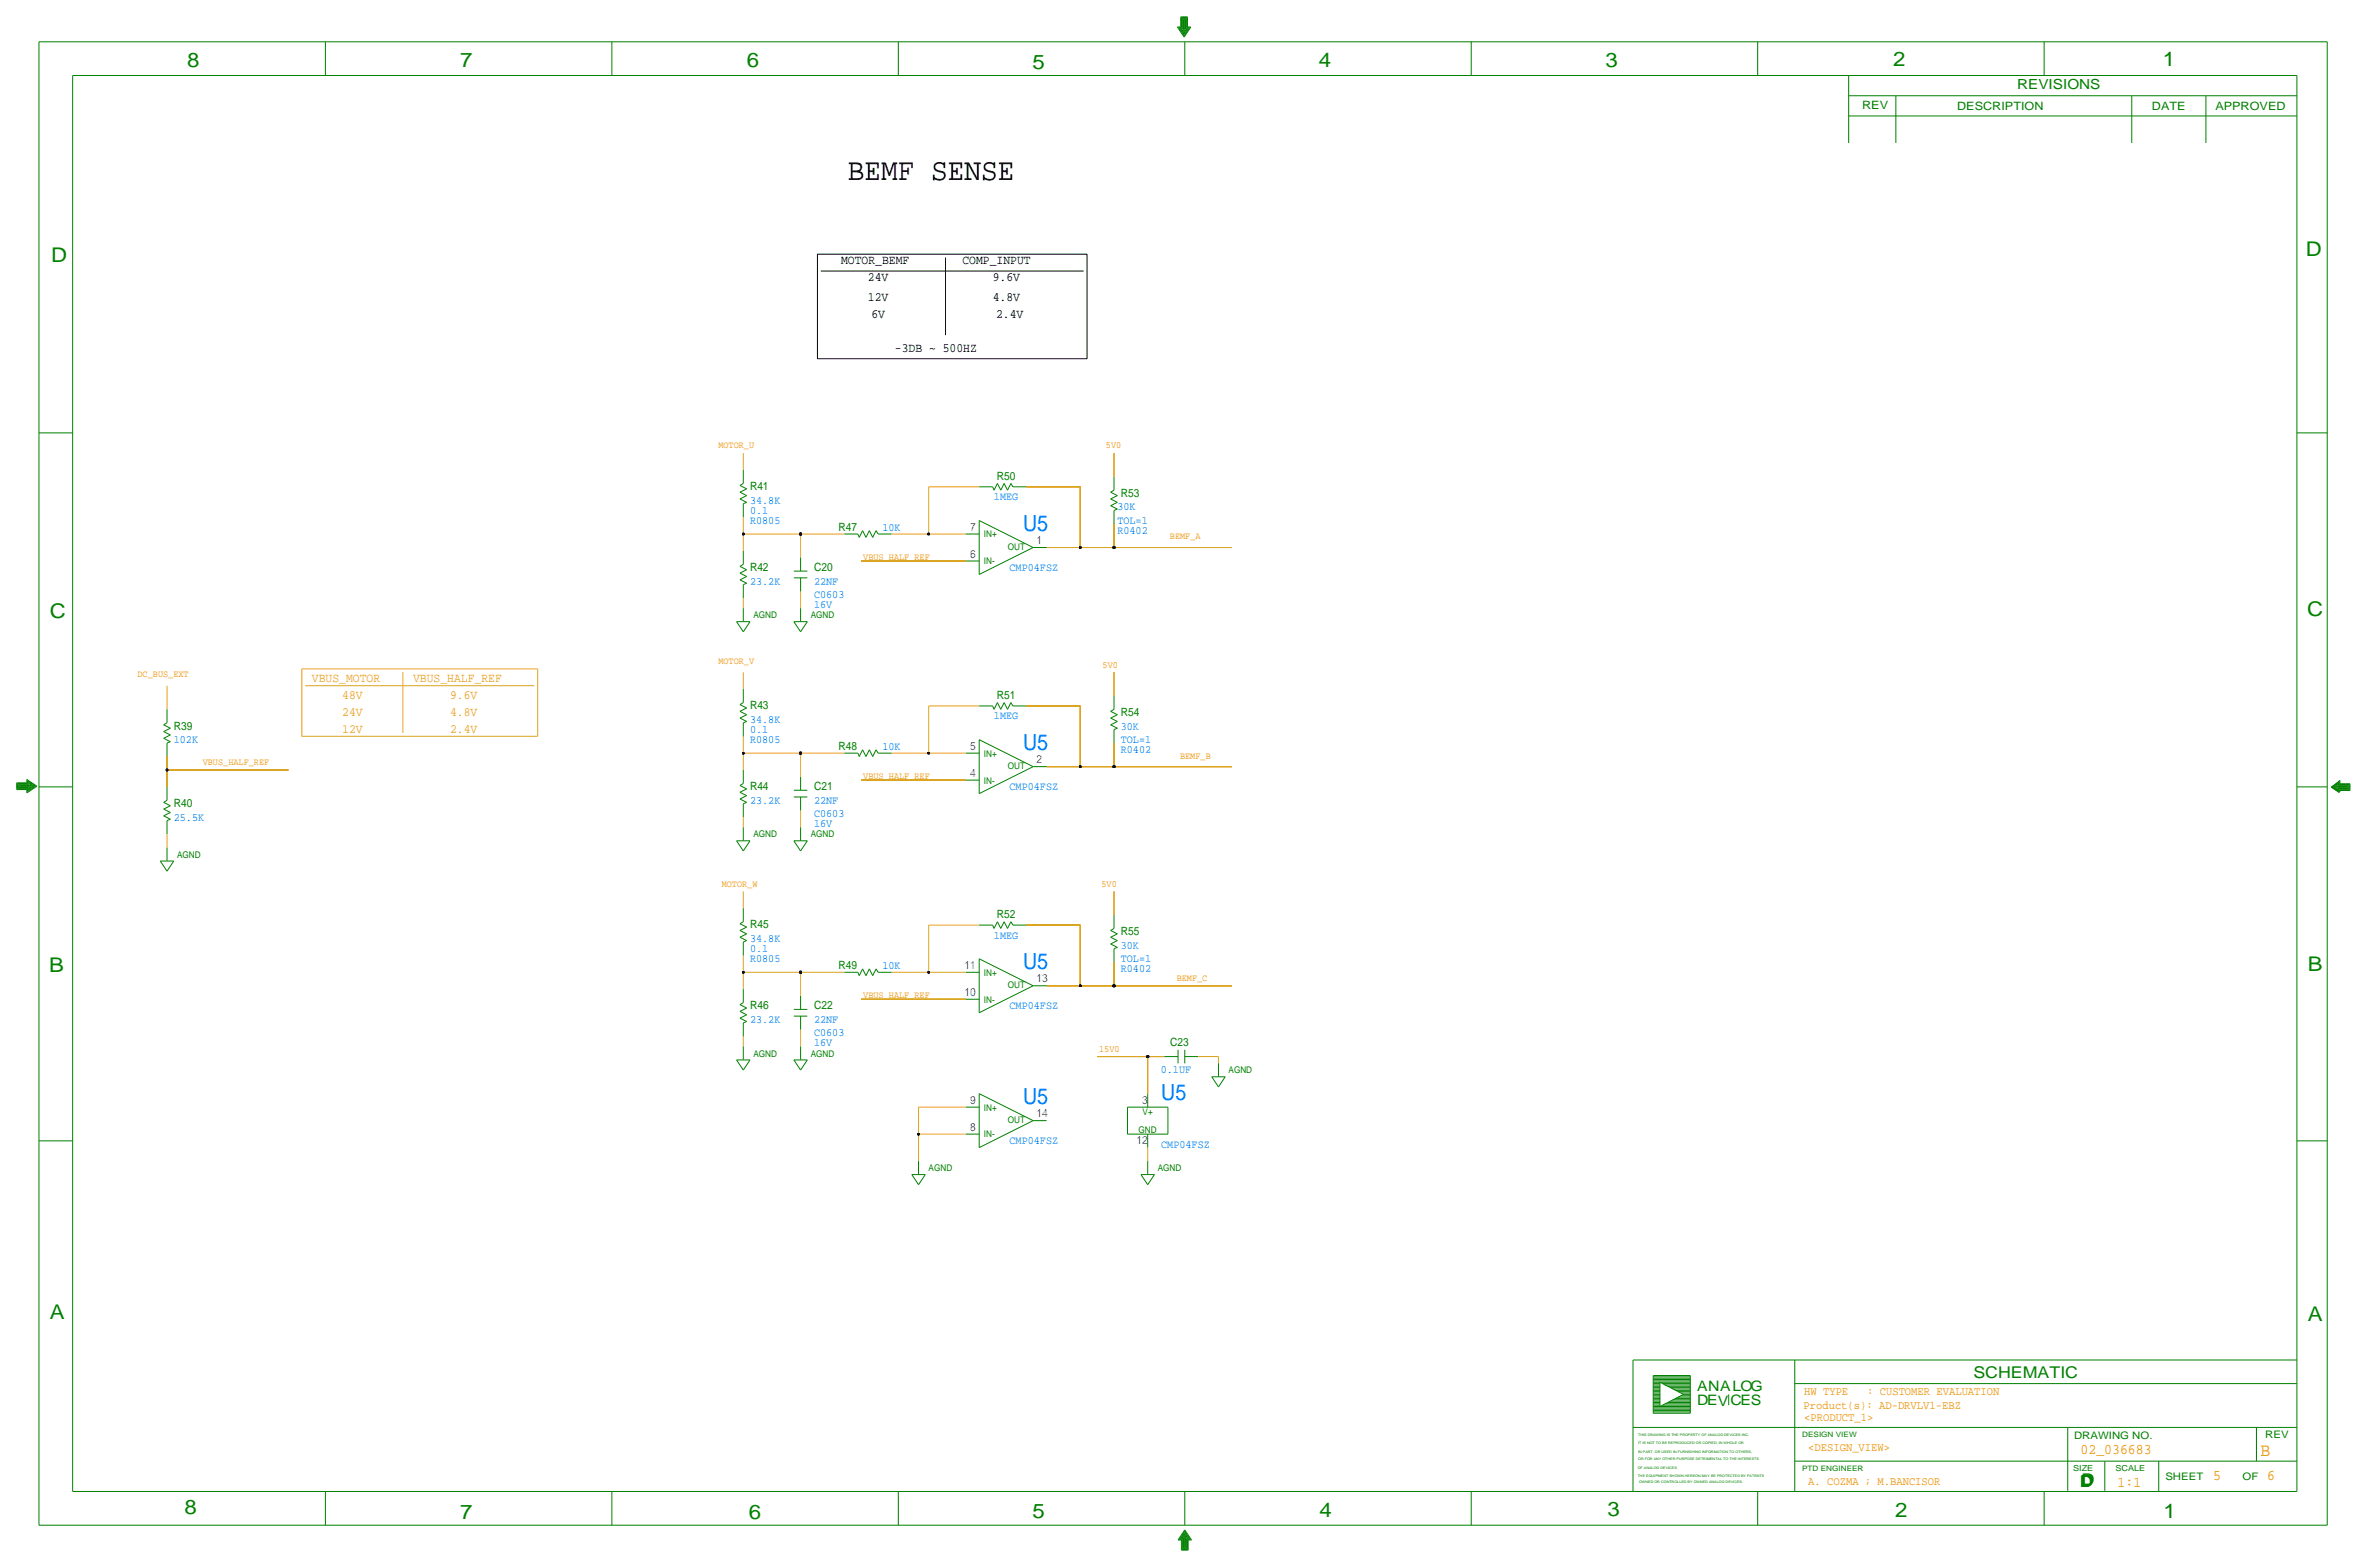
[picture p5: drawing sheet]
<svg xmlns="http://www.w3.org/2000/svg" width="892mm" height="590mm" viewBox="0 0 892 590" stroke-linecap="round" stroke-linejoin="round" font-family="sans-serif">
<defs><g id="words">
<text font-size="11.7" x="319.5" y="67.8">BEMF SENSE</text>
<g font-size="8.3">
<text x="385.5" y="199.9">U5</text>
<text x="385.5" y="282.4">U5</text>
<text x="385.5" y="365">U5</text>
<text x="437.6" y="414.5">U5</text>
</g>
<text font-size="8.3" fill="#0080ff" x="385.5" y="415.8">U5</text>
<g font-size="7.6">
<text x="70.6" y="25.4">8</text>
<text x="173.4" y="25.4">7</text>
<text x="281.4" y="25.1">6</text>
<text x="389.1" y="26.2">5</text>
<text x="497" y="25.4">4</text>
<text x="605" y="25.1">3</text>
<text x="713.4" y="24.9">2</text>
<text x="815" y="24.9">1</text>
<text x="19.3" y="98.8">D</text>
<text x="868.9" y="96.5">D</text>
<text x="18.8" y="232.7">C</text>
<text x="869.4" y="232.1">C</text>
<text x="869.6" y="365.8">B</text>
<text x="18.5" y="366">B</text>
<text x="18.8" y="496.8">A</text>
<text x="869.6" y="497.6">A</text>
<text x="69.6" y="570.5">8</text>
<text x="173.4" y="572.3">7</text>
<text x="282.2" y="572.3">6</text>
<text x="389.1" y="571.7">5</text>
<text x="497.3" y="571.5">4</text>
<text x="605.7" y="571.2">3</text>
<text x="714.2" y="571.5">2</text>
<text x="815.3" y="572">1</text>
</g>
<text font-size="7" x="851.9" y="548.4">B</text>
<g font-size="6.1">
<text x="743.7" y="518.9">SCHEMATIC</text>
<text x="783.8" y="560.3">D</text>
<text x="784.3" y="559.8">D</text>
</g>
<g font-size="5.6">
<text x="784" y="547.9">02_036683</text>
<text x="834.1" y="557.5">5</text>
<text x="854.4" y="557.5">6</text>
<text x="798" y="560.1">1:1</text>
</g>
<g font-size="5.4">
<text x="639.5" y="524.2">ANALOG</text>
<text x="639.5" y="529.3">DEV</text>
<text x="652.1" y="529.3">CES</text>
</g>
<text font-size="5.2" x="760.2" y="33.5">REVISIONS</text>
<g font-size="4.8">
<text x="316.9" y="99.6">MOTOR_BEMF</text>
<text x="362.7" y="99.6">COMP_INPUT</text>
<text x="327.1" y="105.9">24V</text>
<text x="374.1" y="105.9">9.6V</text>
<text x="327.1" y="113.5">12V</text>
<text x="374.1" y="113.5">4.8V</text>
<text x="328.4" y="119.9">6V</text>
<text x="375.4" y="119.9">2.4V</text>
<text x="337.3" y="132.6">-3DB ~ 500HZ</text>
<text x="117.6" y="257">VBUS_MOTOR</text>
<text x="155.7" y="257">VBUS_HALF_REF</text>
<text x="129" y="263.4">48V</text>
<text x="169.6" y="263.4">9.6V</text>
<text x="129" y="269.7">24V</text>
<text x="169.6" y="269.8">4.8V</text>
<text x="129" y="276.1">12V</text>
<text x="169.6" y="276.1">2.4V</text>
</g>
<g font-size="4.4">
<text x="679.9" y="525.5">HW TYPE</text>
<text x="703.6" y="525.5">: CUSTOMER EVALUATION</text>
<text x="679.7" y="530.9">Product(s): AD-DRVLV1-EBZ</text>
<text x="679.9" y="535.2">&lt;PRODUCT_1&gt;</text>
<text x="681.4" y="546.6">&lt;DESIGN_VIEW&gt;</text>
<text x="681.4" y="559.3">A. COZMA ; M.BANCISOR</text>
</g>
<g font-size="4.3">
<text x="701.8" y="41.1">REV</text>
<text x="737.6" y="41.4">DESCRIPTION</text>
<text x="811" y="41.4">DATE</text>
<text x="834.8" y="41.4">APPROVED</text>
<text x="282.6" y="184.7">R41</text>
<text x="375.7" y="180.8">R50</text>
<text x="282.7" y="189.7">34.8K</text>
<text x="374.6" y="188.4">1MEG</text>
<text x="422.4" y="187.2">R53</text>
<text x="282.7" y="193.5">0.1</text>
<text x="282.7" y="197.3">R0805</text>
<text x="421.1" y="192.3">30K</text>
<text x="421.1" y="197.3">TOL=1</text>
<text x="316" y="199.9">R47</text>
<text x="332.6" y="199.9">10K</text>
<text x="365.6" y="199.9">7</text>
<text x="421.1" y="201.2">R0402</text>
<text x="390.6" y="205">1</text>
<text x="282.6" y="215.1">R42</text>
<text x="306.8" y="215.1">C20</text>
<text x="365.6" y="210.1">6</text>
<text x="380.4" y="215.1">CMP04FSZ</text>
<text x="282.7" y="220.2">23.2K</text>
<text x="306.8" y="220.2">22NF</text>
<text x="306.8" y="225.3">C0603</text>
<text x="306.8" y="229.1">16V</text>
<text x="375.7" y="263.4">R51</text>
<text x="282.6" y="267.2">R43</text>
<text x="422.4" y="269.7">R54</text>
<text x="65.5" y="274.8">R39</text>
<text x="282.7" y="272.3">34.8K</text>
<text x="374.6" y="271">1MEG</text>
<text x="422.4" y="274.8">30K</text>
<text x="65.5" y="279.9">102K</text>
<text x="282.7" y="276.1">0.1</text>
<text x="282.7" y="279.9">R0805</text>
<text x="422.4" y="279.9">TOL=1</text>
<text x="316" y="282.5">R48</text>
<text x="332.6" y="282.4">10K</text>
<text x="365.6" y="282.4">5</text>
<text x="390.6" y="287.5">2</text>
<text x="422.4" y="283.7">R0402</text>
<text x="365.6" y="292.6">4</text>
<text x="282.6" y="297.7">R44</text>
<text x="306.8" y="297.7">C21</text>
<text x="380.4" y="297.7">CMP04FSZ</text>
<text x="65.5" y="304">R40</text>
<text x="282.7" y="302.8">23.2K</text>
<text x="306.8" y="302.8">22NF</text>
<text x="65.5" y="309.1">25.5K</text>
<text x="306.8" y="311.7">16V</text>
<text x="306.8" y="307.8">C0603</text>
<text x="375.7" y="345.9">R52</text>
<text x="282.7" y="349.8">R45</text>
<text x="374.6" y="353.6">1MEG</text>
<text x="422.4" y="352.3">R55</text>
<text x="282.7" y="354.8">34.8K</text>
<text x="282.7" y="358.6">0.1</text>
<text x="422.4" y="357.4">30K</text>
<text x="282.7" y="362.5">R0805</text>
<text x="316" y="365">R49</text>
<text x="332.6" y="365">10K</text>
<text x="363.5" y="365">11</text>
<text x="422.4" y="362.4">TOL=1</text>
<text x="390.6" y="370.1">13</text>
<text x="422.4" y="366.3">R0402</text>
<text x="363.5" y="375.2">10</text>
<text x="282.7" y="380.2">R46</text>
<text x="306.8" y="380.2">C22</text>
<text x="380.4" y="380.2">CMP04FSZ</text>
<text x="282.7" y="385.3">23.2K</text>
<text x="306.8" y="385.3">22NF</text>
<text x="306.8" y="394.2">16V</text>
<text x="306.8" y="390.4">C0603</text>
<text x="437.4" y="404.4">0.1UF</text>
<text x="380.4" y="431">CMP04FSZ</text>
</g>
<text font-size="4.3" fill="#008000" x="440.9" y="394.2">C23</text>
<g font-size="4.3" fill="#9400d3">
<text x="365.6" y="415.8">9</text>
<text x="430.4" y="415.8">3</text>
<text x="365.6" y="426">8</text>
<text x="390.6" y="420.9">14</text>
<text x="428.3" y="431">12</text>
</g>
<text font-size="4.3" fill="#0080ff" x="437.6" y="432.3">CMP04FSZ</text>
<g font-size="3.9">
<text x="781.6" y="542.1">DRAWING NO.</text>
<text x="853.6" y="541.8">REV</text>
<text x="816" y="557.4">SHEET</text>
<text x="845.1" y="557.5">OF</text>
</g>
<g font-size="3.6" fill="#ff8c00">
<text x="270.7" y="168.9">MOTOR_U</text>
<text x="325.3" y="210.8">VBUS_HALF_REF</text>
<text x="270.7" y="250.2">MOTOR_V</text>
<text x="444.7" y="285.7">BEMF_B</text>
<text x="325.3" y="293.4">VBUS_HALF_REF</text>
<text x="272" y="334">MOTOR_W</text>
<text x="443.4" y="369.6">BEMF_C</text>
<text x="325.3" y="375.9">VBUS_HALF_REF</text>
</g>
<g font-size="3.6">
<text x="416.8" y="168.9">5V0</text>
<text x="440.9" y="203.2">BEMF_A</text>
<text x="415.5" y="251.5">5V0</text>
<text x="51.8" y="255.2">DC_BUS_EXT</text>
<text x="76.4" y="288.3">VBUS_HALF_REF</text>
<text x="415.1" y="334">5V0</text>
<text x="414.2" y="396.2">15V0</text>
</g>
<g font-size="3.5">
<text x="370.8" y="202.4">IN+</text>
<text x="379.8" y="207.3">OUT</text>
<text x="370.8" y="212.6">IN-</text>
<text x="283.9" y="232.9">AGND</text>
<text x="305.5" y="232.9">AGND</text>
<text x="370.8" y="285">IN+</text>
<text x="379.8" y="289.8">OUT</text>
<text x="370.8" y="295.1">IN-</text>
<text x="283.9" y="315.5">AGND</text>
<text x="305.5" y="315.5">AGND</text>
<text x="66.8" y="323.1">AGND</text>
<text x="370.8" y="367.5">IN+</text>
<text x="370.8" y="377.7">IN-</text>
<text x="379.8" y="372.4">OUT</text>
<text x="283.9" y="398">AGND</text>
<text x="305.5" y="398">AGND</text>
<text x="463" y="404.4">AGND</text>
<text x="370.8" y="418.3">IN+</text>
<text x="379.8" y="423.2">OUT</text>
<text x="370.8" y="428.5">IN-</text>
<text x="350" y="441.2">AGND</text>
<text x="436.3" y="441.2">AGND</text>
</g>
<g font-size="3.5" fill="#008000">
<text x="430.6" y="419.9">V+</text>
<text x="429.1" y="426.7">GND</text>
</g>
<g font-size="3.1">
<text x="781.3" y="554">SIZE</text>
<text x="797.3" y="554">SCALE</text>
</g>
<g font-size="2.8">
<text x="679.1" y="541.3">DESIGN VIEW</text>
<text x="679.1" y="554">PTD ENGINEER</text>
</g>
<g font-size="1.3">
<text x="617.3" y="541.1">THIS DRAWING IS THE PROPERTY OF ANALOG DEVICES INC.</text>
<text x="617.3" y="543.9">IT IS NOT TO BE REPRODUCED OR COPIED, IN WHOLE OR</text>
<text x="617.3" y="547.2">IN PART, OR USED IN FURNISHING INFORMATION TO OTHERS,</text>
<text x="617.3" y="550">OR FOR ANY OTHER PURPOSE DETRIMENTAL TO THE INTERESTS</text>
<text x="617.2" y="553.2">OF ANALOG DEVICES.</text>
<text x="617.2" y="556.3">THE EQUIPMENT SHOWN HEREON MAY BE PROTECTED BY PATENTS</text>
<text x="617.7" y="558.8">OWNED OR CONTROLLED BY OWNED ANALOG DEVICES.</text>
</g>
</g></defs>
<!-- layer: Print Layer -->
<g fill="none" stroke="#000" stroke-width=".38">
<path d="M14.7 15.7v558.8zM14.7 15.7h862.3zM122.6 15.7v12.7zM230.6 15.7v12.7zM338.5 15.7v12.7zM443.7 10.2h1.3zM443.7 10.2l2.5 3.8zM444.2 10.4h1zM444.2 10.4l2 3.1zM444.7 10.7h.8zM444.7 10.7l1.5 2.3zM445 6.3v3.9z"/>
<path d="M445 6.3h2.5zM445.2 6.6v3.8zM445.2 6.6h2zM445.2 10.9h.5zM445.2 10.9l1 1.5zM445.5 6.9v3.8zM445.5 6.9h1.5zM445.7 11.2h.3zM445.7 7.1v3.8zM445.7 7.1h1zM445.7 11.2l.5 .7zM446 7.4v3.8z"/>
<path d="M446 7.4h.5zM446.2 7.6v4.1zM446.5 11.2h.2zM446.5 7.4v3.8zM446.5 15.7v12.7zM446.7 10.9h.5zM446.7 11.2l-.5 .7zM446.7 7.1v3.8zM447 10.7h.8zM447 6.9v3.8zM447.2 10.4h1.1zM447.2 6.6v3.8z"/>
<path d="M447.2 10.9l-1 1.5zM447.5 10.2h1.3zM447.5 6.4v3.8zM447.8 10.7l-1.6 2.3zM448.3 10.4l-2.1 3.1zM448.8 10.2l-2.6 3.8zM554.4 15.7v12.7zM662.4 15.7v12.7zM770.3 15.7v12.7zM877 15.7v558.8zM27.4 28.4v533.4zM27.4 28.4h838.2z"/>
<path d="M696.7 36.1h168.9zM696.7 28.4v25.4zM714.5 36.1v17.7zM803.4 36.1v17.7zM831.3 36.1v17.7zM865.6 28.4v533.4zM696.7 43.7h168.9zM308.1 95.8h101.6zM308.1 95.8v39.3zM356.3 97v29.2zM409.7 95.8v39.3zM309.3 102.1h99.1z"/>
<path d="M308.1 135.1h101.6zM14.7 163.1h12.7zM280.1 177v5.1zM280.1 170.7v6.3zM419.8 170.7v8.9zM419.8 179.6v5.1zM865.6 163.1h11.4zM278.8 182.9l1.3-.8zM278.8 182.9l2.6 1.2zM278.8 185.4l2.6-1.3zM278.8 185.4l2.6 1.3zM278.8 188l2.6-1.3z"/>
<path d="M278.8 188l2.6 1.2zM280.1 189.7v5.1zM280.1 189.7l1.3-.5zM280.1 194.8v6.4zM325.1 199.9l-1.3 2.5zM325.1 199.9l1.2 2.5zM327.6 199.9l1.3 2.5zM327.6 199.9l-1.3 2.5zM330.1 199.9l-1.2 2.5zM330.1 199.9l.8 1.3zM350 183.4h19zM350 183.4v17.8z"/>
<path d="M369 196.1l20.3 10.1zM369 196.1v20.3zM369 183.4h5.1zM374.1 183.4l.5 1.3zM375.9 182.1l-1.3 2.6zM375.9 182.1l1.2 2.6zM378.4 182.1l1.3 2.6zM378.4 182.1l-1.3 2.6zM380.9 182.1l-1.2 2.6zM380.9 182.1l.8 1.3zM381.7 183.4h5.1zM386.8 183.4h20.3z"/>
<path d="M407.1 183.4v22.8zM418.5 185.4l1.3-.7zM418.5 185.4l2.6 1.3zM418.5 188l2.6-1.3zM418.5 188l2.6 1.2zM418.5 190.5l2.6-1.3zM418.5 190.5l2.6 1.3zM419.8 197.4v8.8zM419.8 192.3v5.1zM419.8 192.3l1.3-.5zM278.8 213.4l1.3-.8zM278.8 213.4l2.6 1.2z"/>
<path d="M278.8 215.9l2.6-1.3zM278.8 215.9l2.6 1.3zM278.8 218.4l2.6-1.2zM278.8 218.4l2.6 1.3zM280.1 207.5v5.1zM280.1 201.2h21.6zM280.1 201.2v6.3zM299.2 215.1h5zM299.2 217.7h5zM301.7 217.7v5.1zM301.7 210.1v5zM301.7 201.2h16.5z"/>
<path d="M301.7 201.2v8.9zM318.2 201.2h5.1zM323.3 201.2l.5 1.2zM324.6 211.3h39.3zM330.9 201.2h5.1zM336 201.2h14zM350 201.2h13.9zM363.9 201.2h5.1zM363.9 211.3h5.1zM369 216.4l20.3-10.2zM389.3 206.2h5.1zM394.4 206.2h12.7z"/>
<path d="M407.1 206.2h12.7zM419.8 206.2h44.5zM277.6 234.2l2.5 3.8zM277.6 234.2h5.1zM280.1 220.2v5.1zM280.1 220.2l1.3-.5zM280.1 229.1v5zM280.1 225.3v3.8zM282.7 234.2l-2.6 3.8zM299.2 234.2l2.5 3.8zM299.2 234.2h5zM301.7 229.1v5z"/>
<path d="M301.7 222.8v6.3zM304.2 234.2l-2.5 3.8zM62.9 258.3v8.9zM113.7 252v25.4zM113.7 252h88.9zM115 258.3h86.4zM151.8 253.2v22.9zM202.6 252v25.4zM280.1 259.6v5.1zM280.1 253.2v6.4zM419.8 253.2v8.9zM61.7 273.1l2.5 1.2z"/>
<path d="M61.7 275.6l2.5 1.3zM61.7 278.1l2.5 1.3zM61.7 273.1l1.2-.8zM61.7 275.6l2.5-1.3zM61.7 278.1l2.5-1.2zM62.9 279.9v5.1zM62.9 267.2v5.1zM62.9 279.9l1.3-.5zM113.7 277.4h88.9zM278.8 265.4l1.3-.7zM278.8 265.4l2.6 1.3zM278.8 268l2.6-1.3z"/>
<path d="M278.8 268l2.6 1.2zM278.8 270.5l2.6-1.3zM278.8 270.5l2.6 1.3zM280.1 272.3v5.1zM280.1 272.3l1.3-.5zM280.1 277.4v6.3zM350 265.9h19zM350 265.9v17.8zM369 278.6l20.3 10.2zM369 278.6v20.4zM369 265.9h5.1zM374.1 265.9l.5 1.3z"/>
<path d="M375.9 264.7l-1.3 2.5zM375.9 264.7l1.2 2.5zM378.4 264.7l1.3 2.5zM378.4 264.7l-1.3 2.5zM380.9 264.7l-1.2 2.5zM380.9 264.7l.8 1.2zM381.7 265.9h5.1zM386.8 265.9h20.3zM407.1 265.9v22.9zM418.5 268l1.3-.8zM418.5 268l2.6 1.2zM418.5 270.5l2.6-1.3z"/>
<path d="M418.5 270.5l2.6 1.3zM418.5 273.1l2.6-1.3zM418.5 273.1l2.6 1.2zM419.8 279.9v8.9zM419.8 274.8v5.1zM419.8 262.1v5.1zM419.8 274.8l1.3-.5zM6.3 294.9h3.8zM6.3 294.9v2.5zM6.3 297.4h3.8zM6.6 295.1v2.1zM6.6 295.1h3.8z"/>
<path d="M6.6 297.2h3.8zM6.8 296.9h3.8zM6.8 295.4v1.5zM6.8 295.4h3.8zM7.1 296.7h3.8zM7.1 295.7v1zM7.1 295.7h3.8zM7.3 296.4h3.8zM7.3 295.9v.5zM7.3 295.9h3.8zM7.6 296.2h4zM10.1 297.4v1.3z"/>
<path d="M10.1 298.7l3.8-2.5zM10.1 293.6l3.8 2.6zM10.1 293.6v1.3zM10.4 298.2l3-2zM10.4 297.2v1zM10.4 294.1v1zM10.4 294.1l3 2.1zM10.6 297.7l2.3-1.5zM10.6 296.9v.8zM10.6 294.6v.8zM10.6 294.6l2.3 1.6zM10.9 295.1v.6z"/>
<path d="M10.9 295.1l1.5 1.1zM10.9 296.7v.5zM10.9 297.2l1.5-1zM11.1 296.7l.8-.5zM11.1 295.7v.2zM11.1 295.7l.8 .5zM11.1 296.4v.3zM14.7 296.4h12.7zM62.9 296.4v5.1zM62.9 290.1h45.8zM62.9 285v5.1zM62.9 290.1v6.3z"/>
<path d="M278.8 295.9l1.3-.8zM278.8 295.9l2.6 1.3zM278.8 298.5l2.6-1.3zM278.8 298.5l2.6 1.2zM280.1 290.1v5zM280.1 283.7h21.6zM280.1 283.7v6.4zM299.2 297.7h5zM301.7 292.6v5.1zM301.7 283.7h16.5zM301.7 283.7v8.9zM318.2 283.7h5.1z"/>
<path d="M323.3 283.7l.5 1.3zM324.6 293.9h39.3zM325.1 282.4l-1.3 2.6zM325.1 282.4l1.2 2.6zM327.6 282.4l1.3 2.6zM327.6 282.4l-1.3 2.6zM330.1 282.4l-1.2 2.6zM330.1 282.4l.8 1.3zM330.9 283.7h5.1zM336 283.7h14zM350 283.7h13.9zM363.9 283.7h5.1z"/>
<path d="M363.9 293.9h5.1zM369 299l20.3-10.2zM389.3 288.8h5.1zM394.4 288.8h12.7zM407.1 288.8h12.7zM419.8 288.8h44.5zM865.6 296.4h11.4zM878.5 296.5l3-2zM878.5 296.5l3 2.1zM878.7 296.5l3.1 1.8zM878.7 296.5l3.1-2.5zM879 296.5l2.3-1.5z"/>
<path d="M879 296.5l2.3 1.5zM879.5 296.5l1.5 1zM879.5 296.5l1.5-1zM880 296.5l.8 .5zM880 296.5l.8-.5zM880.3 296.5h4zM880.8 296.3h3.8zM880.8 296v.3zM880.8 296.8v.2zM880.8 296.8h3.8zM881 296h3.8zM881 295.5v.5z"/>
<path d="M881 297v.5zM881 297h3.8zM881.3 297.3h3.8zM881.3 295.8h3.8zM881.3 295v.8zM881.3 297.3v.7zM881.5 297.5h3.8zM881.5 295.5h3.8zM881.5 294.5v1zM881.5 297.5v1.1zM881.8 297.8h3.8zM881.8 297.8v.5z"/>
<path d="M881.8 294v1.2zM881.8 295.2h3.8zM884.6 296.3v.5zM884.8 296v1zM885.1 295.8v1.5zM885.3 295.5v2zM885.6 295.2v2.6zM61.7 302.3l2.5 1.2zM61.7 304.8l2.5 1.3zM61.7 307.3l2.5 1.3zM61.7 302.3l1.2-.8zM61.7 304.8l2.5-1.3z"/>
<path d="M61.7 307.3l2.5-1.2zM62.9 319.3v5zM62.9 309.1v5.1zM62.9 309.1l1.3-.5zM62.9 314.2v5.1zM277.6 316.7l2.5 3.8zM277.6 316.7h5.1zM278.8 301l2.6-1.3zM278.8 301l2.6 1.3zM280.1 302.8v5zM280.1 302.8l1.3-.5zM280.1 311.7v4.9z"/>
<path d="M280.1 307.8v3.9zM282.7 316.7l-2.6 3.8zM299.2 316.7l2.5 3.8zM299.2 316.7h5zM299.2 300.2h5zM301.7 311.7v4.9zM301.7 300.2v5.1zM301.7 305.3v6.4zM304.2 316.7l-2.5 3.8zM60.4 324.4l2.5 3.8zM60.4 324.4h5.1zM65.5 324.4l-2.6 3.8z"/>
<path d="M280.1 335.8v6.3zM419.8 335.8v8.9zM278.8 348l1.3-.8zM278.8 348l2.6 1.3zM278.8 350.5l2.6-1.2zM278.8 350.5l2.6 1.3zM278.8 353.1l2.6-1.3zM278.8 353.1l2.6 1.2zM280.1 354.8v5.1zM280.1 342.1v5.1zM280.1 354.8l1.3-.5zM280.1 359.9v6.4z"/>
<path d="M350 348.5h19zM350 348.5v17.8zM369 348.5h5.1zM374.1 348.5l.5 1.3zM375.9 347.2l-1.3 2.6zM375.9 347.2l1.2 2.6zM378.4 347.2l1.3 2.6zM378.4 347.2l-1.3 2.6zM380.9 347.2l-1.2 2.6zM380.9 347.2l.8 1.3zM381.7 348.5h5.1zM386.8 348.5h20.3z"/>
<path d="M407.1 348.5v22.8zM418.5 350.5l1.3-.7zM418.5 350.5l2.6 1.3zM418.5 353.1l2.6-1.3zM418.5 353.1l2.6 1.2zM418.5 355.6l2.6-1.3zM418.5 355.6l2.6 1.3zM419.8 357.4v5.1zM419.8 344.7v5.1zM419.8 357.4l1.3-.5zM278.8 378.5l1.3-.8zM278.8 378.5l2.6 1.2z"/>
<path d="M280.1 372.6v5.1zM280.1 366.3h21.6zM280.1 366.3v6.3zM301.7 375.2v5zM301.7 366.3h16.5zM301.7 366.3v8.9zM318.2 366.3h5.1zM323.3 366.3l.5 1.2zM324.6 376.4h39.3zM325.1 365l-1.3 2.5zM325.1 365l1.2 2.5zM327.6 365l1.3 2.5z"/>
<path d="M327.6 365l-1.3 2.5zM330.1 365l-1.2 2.5zM330.1 365l.8 1.3zM330.9 366.3h5.1zM336 366.3h14zM350 366.3h13.9zM363.9 366.3h5.1zM363.9 376.4h5.1zM369 361.2l20.3 10.1zM369 361.2v20.3zM389.3 371.3h5.1zM394.4 371.3h12.7z"/>
<path d="M407.1 371.3h12.7zM419.8 371.3h44.5zM419.8 362.5v8.8zM277.6 399.3l2.5 3.8zM277.6 399.3h5.1zM278.8 381l2.6-1.3zM278.8 381l2.6 1.3zM278.8 383.5l2.6-1.2zM278.8 383.5l2.6 1.3zM280.1 385.3v5.1zM280.1 385.3l1.3-.5zM280.1 394.2v5z"/>
<path d="M280.1 390.4v3.8zM282.7 399.3l-2.6 3.8zM299.2 399.3l2.5 3.8zM299.2 399.3h5zM299.2 380.2h5zM299.2 382.8h5zM301.7 394.2v5zM301.7 382.8v5.1zM301.7 387.9v6.3zM304.2 399.3l-2.5 3.8zM369 381.5l20.3-10.2zM413.5 398h19z"/>
<path d="M432.5 398h6.4zM432.5 398v14zM438.9 398h5zM443.9 395.5v5.1zM446.5 398h5.1zM446.5 395.5v5.1zM451.6 398h7.6zM459.2 398v2.6zM346.2 417.1h17.7zM346.2 417.1v10.1zM363.9 417.1h5.1zM369 412l20.3 10.1z"/>
<path d="M369 412v20.3zM424.9 417.1h15.2zM424.9 417.1v10.1zM432.5 412v5.1zM440.1 417.1v10.1zM456.6 405.6l2.6 3.8zM456.6 405.6h5.1zM459.2 400.6v4.9zM461.7 405.6l-2.5 3.8zM14.7 429.8h12.7zM346.2 427.2h17.7zM346.2 437.4v5z"/>
<path d="M346.2 427.2v10.2zM363.9 427.2h5.1zM369 432.3l20.3-10.2zM389.3 422.1h5.1zM424.9 427.2h15.2zM432.5 432.3v5.1zM432.5 427.2v5.1zM432.5 437.4v5zM865.6 429.8h11.4zM343.6 442.5l2.6 3.8zM343.6 442.5h5.1zM348.7 442.5l-2.5 3.8z"/>
<path d="M430 442.5l2.5 3.8zM430 442.5h5.1zM435.1 442.5l-2.6 3.8zM615.4 512.3v49.5zM615.4 512.3h250.2zM623 518.2h14zM623 518.7h14zM623 519.7h14zM623 519.2h14zM623 518.2v14.2zM637 518.2v14.2zM676.4 512.3v49.5z"/>
<path d="M615.4 537.7h250.2zM623 528.3h2.6zM623 529.3h2.6zM623 529.8h14zM623 520.7h14zM623 532.4h14zM623 531.9h14zM623 531.4h14zM623 530.4h14zM623 530.9h14zM623 526.3h2.6zM623 525.3h2.6z"/>
<path d="M623 527.3h2.6zM623 525.8h2.6zM623 527.8h2.6zM623 528.8h2.6zM623 526.8h2.6zM623 523.2h2.6zM623 524.8h2.6zM623 523.7h2.6zM623 522.7h2.6zM623 524.3h2.6zM623 521.7h2.6zM623 521.2h2.6z"/>
<path d="M623 522.2h2.6zM623 520.2h14zM625.6 529.8l8.8-4.5zM625.6 520.7v9.1zM625.6 520.7l8.8 4.6zM626.6 529.3h10.4zM626.6 521.2h10.4zM627.3 521.7h9.7zM627.6 528.8h9.4zM628.3 522.2h8.7zM628.6 528.3h8.4zM629.6 527.8h7.4z"/>
<path d="M629.6 522.7h7.4zM630.4 527.3h6.6zM630.4 523.2h6.6zM631.4 523.7h5.6zM631.4 526.8h5.6zM632.4 526.3h4.6zM632.4 524.3h4.6zM633.4 525.8h3.6zM633.4 524.8h3.6zM634.4 525.3h2.6zM651.5 525.3v4zM676.4 521.2h189.2z"/>
<path d="M779.2 537.7v23.9zM850.3 537.7v12.7zM676.4 550.4h189.2zM793.2 550.4v11.2zM813.5 550.4v11.4zM14.7 574.5h862.3zM27.4 561.8h838.2zM122.6 561.8v12.7zM230.6 561.8v12.7zM338.5 561.8v12.7zM444.4 579.9h1.1zM445 579.6h.7z"/>
<path d="M445.5 579.4h.5zM445.5 579.9v3.8zM445.7 579.6v3.8zM446 579.4v3.8zM446 579.1h.2zM446.2 579.1v3.8zM446.5 577.3l-1.5 2.3zM446.5 578.4l-.5 .7zM446.5 576.3l2.5 3.8zM446.5 576.8l-2.1 3.1zM446.5 577.9l-1 1.5zM446.5 561.8v12.7z"/>
<path d="M446.5 576.3l-2.6 3.8zM446.5 576.8l2 3.1zM446.5 577.3l1.5 2.3zM446.5 578.6v4.1zM446.5 578.4l.5 .7zM446.5 577.9l1 1.5zM446.7 579.1h.3zM446.7 579.1v3.8zM447 579.4v3.8zM447 579.4h.5zM447.2 579.6h.8zM447.2 579.6v3.8z"/>
<path d="M447.5 579.9v3.8zM447.5 579.9h1zM554.4 561.8v12.7zM662.4 561.8v12.7zM770.3 561.8v12.7zM443.9 580.1h1.3zM445.2 583.9h2.6zM445.2 580.1v3.8zM445.5 583.7h2zM445.7 583.4h1.5zM446 583.2h1zM446.2 582.9h.5z"/>
<path d="M447.8 580.1v3.8zM447.8 580.1h1.2z"/>
</g>
<g fill="#000" stroke="#000" stroke-width=".38">
<circle cx="280.1" cy="201.2" r=".41"/>
<circle cx="301.7" cy="201.2" r=".51"/>
<circle cx="350" cy="201.2" r=".41"/>
<circle cx="407.1" cy="206.3" r=".41"/>
<circle cx="419.8" cy="206.3" r=".51"/>
<circle cx="62.9" cy="290.1" r=".41"/>
<circle cx="280.1" cy="283.7" r=".41"/>
<circle cx="301.7" cy="283.7" r=".51"/>
<circle cx="350" cy="283.7" r=".41"/>
<circle cx="407.1" cy="288.8" r=".41"/>
<circle cx="419.8" cy="288.8" r=".51"/>
<circle cx="280.1" cy="366.3" r=".41"/>
<circle cx="301.7" cy="366.3" r=".51"/>
<circle cx="350" cy="366.3" r=".41"/>
<circle cx="407.1" cy="371.4" r=".41"/>
<circle cx="419.8" cy="371.4" r=".51"/>
<circle cx="432.5" cy="398" r=".51"/>
<circle cx="346.1" cy="427.2" r=".41"/>
</g>
<!-- layer: Nets -->
<g fill="none" stroke="#daa520" stroke-width=".38">
<path d="M280.1 170.7v6.3zM419.8 170.7v8.9zM280.1 194.8v6.4zM350 183.4v17.8zM350 183.4h19zM386.8 183.4h20.3zM407.1 183.4v22.8zM419.8 197.4v8.8zM280.1 201.2v6.3zM280.1 201.2h21.6zM301.7 201.2v8.9zM301.7 201.2h16.5z"/>
<path d="M324.6 211.3h39.3zM336 201.2h14zM350 201.2h13.9zM394.4 206.2h12.7zM407.1 206.2h12.7zM419.8 206.2h44.5zM280.1 225.3v3.8zM301.7 222.8v6.3zM62.9 258.3v8.9zM113.7 252h88.9zM113.7 252v25.4zM115 258.3h86.4z"/>
<path d="M151.8 253.2v22.9zM202.6 252v25.4zM280.1 253.2v6.4zM419.8 253.2v8.9zM113.7 277.4h88.9zM280.1 277.4v6.3zM350 265.9v17.8zM350 265.9h19zM386.8 265.9h20.3zM407.1 265.9v22.9zM419.8 279.9v8.9zM62.9 290.1v6.3z"/>
<path d="M62.9 285v5.1zM62.9 290.1h45.8zM280.1 283.7v6.4zM280.1 283.7h21.6zM301.7 283.7v8.9zM301.7 283.7h16.5zM324.6 293.9h39.3zM336 283.7h14zM350 283.7h13.9zM394.4 288.8h12.7zM407.1 288.8h12.7zM419.8 288.8h44.5z"/>
<path d="M62.9 314.2v5.1zM280.1 307.8v3.9zM301.7 305.3v6.4zM280.1 335.8v6.3zM419.8 335.8v8.9zM280.1 359.9v6.4zM350 348.5v17.8zM350 348.5h19zM386.8 348.5h20.3zM407.1 348.5v22.8zM280.1 366.3v6.3zM280.1 366.3h21.6z"/>
<path d="M301.7 366.3v8.9zM301.7 366.3h16.5zM324.6 376.4h39.3zM336 366.3h14zM350 366.3h13.9zM394.4 371.3h12.7zM407.1 371.3h12.7zM419.8 371.3h44.5zM419.8 362.5v8.8zM280.1 390.4v3.8zM301.7 387.9v6.3zM413.5 398h19z"/>
<path d="M432.5 398v14zM432.5 398h6.4zM451.6 398h7.6zM459.2 398v2.6zM346.2 417.1h17.7zM346.2 417.1v10.1zM346.2 427.2h17.7zM346.2 427.2v10.2zM432.5 432.3v5.1z"/>
</g>
<path d="M308.1 95.8h101.6zM308.1 95.8v39.3zM356.3 97v29.2zM409.7 95.8v39.3zM309.3 102.1h99.1zM308.1 135.1h101.6z" fill="none" stroke="#000" stroke-width=".38"/>
<g fill="#000" stroke="#000" stroke-width=".38">
<circle cx="280.1" cy="201.2" r=".41"/>
<circle cx="301.7" cy="201.2" r=".51"/>
<circle cx="350" cy="201.2" r=".41"/>
<circle cx="407.1" cy="206.3" r=".41"/>
<circle cx="419.8" cy="206.3" r=".51"/>
<circle cx="62.9" cy="290.1" r=".41"/>
<circle cx="280.1" cy="283.7" r=".41"/>
<circle cx="301.7" cy="283.7" r=".51"/>
<circle cx="350" cy="283.7" r=".41"/>
<circle cx="407.1" cy="288.8" r=".41"/>
<circle cx="419.8" cy="288.8" r=".51"/>
<circle cx="280.1" cy="366.3" r=".41"/>
<circle cx="301.7" cy="366.3" r=".51"/>
<circle cx="350" cy="366.3" r=".41"/>
<circle cx="407.1" cy="371.4" r=".41"/>
<circle cx="419.8" cy="371.4" r=".51"/>
<circle cx="432.5" cy="398" r=".51"/>
<circle cx="346.1" cy="427.2" r=".41"/>
</g>
<!-- layer: Components -->
<g fill="none" stroke="#008000" stroke-width=".38">
<path d="M280.1 177v5.1zM419.8 179.6v5.1zM278.8 182.9l2.6 1.2zM278.8 185.4l2.6 1.3zM278.8 188l2.6 1.2zM278.8 182.9l1.3-.8zM278.8 185.4l2.6-1.3zM278.8 188l2.6-1.3zM280.1 189.7v5.1zM280.1 189.7l1.3-.5zM325.1 199.9l1.2 2.5zM325.1 199.9l-1.3 2.5z"/>
<path d="M327.6 199.9l1.3 2.5zM327.6 199.9l-1.3 2.5zM330.1 199.9l-1.2 2.5zM330.1 199.9l.8 1.3zM369 196.1l20.3 10.1zM369 196.1v20.3zM369 183.4h5.1zM374.1 183.4l.5 1.3zM375.9 182.1l-1.3 2.6zM375.9 182.1l1.2 2.6zM378.4 182.1l1.3 2.6zM378.4 182.1l-1.3 2.6z"/>
<path d="M380.9 182.1l.8 1.3zM380.9 182.1l-1.2 2.6zM381.7 183.4h5.1zM418.5 185.4l2.6 1.3zM418.5 188l2.6 1.2zM418.5 190.5l2.6 1.3zM418.5 185.4l1.3-.7zM418.5 188l2.6-1.3zM418.5 190.5l2.6-1.3zM419.8 192.3v5.1zM419.8 192.3l1.3-.5zM278.8 213.4l2.6 1.2z"/>
<path d="M278.8 215.9l2.6 1.3zM278.8 218.4l2.6 1.3zM278.8 213.4l1.3-.8zM278.8 215.9l2.6-1.3zM278.8 218.4l2.6-1.2zM280.1 207.5v5.1zM299.2 215.1h5zM299.2 217.7h5zM301.7 217.7v5.1zM301.7 210.1v5zM318.2 201.2h5.1zM323.3 201.2l.5 1.2z"/>
<path d="M330.9 201.2h5.1zM363.9 201.2h5.1zM363.9 211.3h5.1zM369 216.4l20.3-10.2zM389.3 206.2h5.1zM277.6 234.2l2.5 3.8zM277.6 234.2h5.1zM280.1 220.2v5.1zM280.1 220.2l1.3-.5zM280.1 229.1v5zM282.7 234.2l-2.6 3.8zM299.2 234.2l2.5 3.8z"/>
<path d="M299.2 234.2h5zM301.7 229.1v5zM304.2 234.2l-2.5 3.8zM280.1 259.6v5.1zM61.7 273l1.2-.7zM61.7 275.6l2.5-1.3zM61.7 278.1l2.5-1.2zM61.7 273.1l2.5 1.2zM61.7 275.6l2.5 1.3zM61.7 278.1l2.5 1.3zM62.9 279.9v5.1zM62.9 267.2v5.1z"/>
<path d="M62.9 279.9l1.3-.5zM278.8 265.4l2.6 1.3zM278.8 268l2.6 1.2zM278.8 270.5l2.6 1.3zM278.8 265.4l1.3-.7zM278.8 268l2.6-1.3zM278.8 270.5l2.6-1.3zM280.1 272.3v5.1zM280.1 272.3l1.3-.5zM369 278.6l20.3 10.2zM369 278.6v20.4zM369 265.9h5.1z"/>
<path d="M374.1 265.9l.5 1.3zM375.9 264.7l-1.3 2.5zM375.9 264.7l1.2 2.5zM378.4 264.7l1.3 2.5zM378.4 264.7l-1.3 2.5zM380.9 264.7l.8 1.2zM380.9 264.7l-1.2 2.5zM381.7 265.9h5.1zM418.5 268l2.6 1.2zM418.5 270.5l2.6 1.3zM418.5 273.1l2.6 1.2zM418.5 268l1.3-.8z"/>
<path d="M418.5 270.5l2.6-1.3zM418.5 273l2.6-1.2zM419.8 274.8v5.1zM419.8 262.1v5.1zM419.8 274.8l1.3-.5zM62.9 296.4v5.1zM278.8 295.9l2.6 1.3zM278.8 298.5l2.6 1.2zM278.8 295.9l1.3-.8zM278.8 298.4l2.6-1.2zM280.1 290.1v5zM299.2 297.7h5z"/>
<path d="M301.7 292.6v5.1zM318.2 283.7h5.1zM323.3 283.7l.5 1.3zM325.1 282.4l1.2 2.6zM325.1 282.4l-1.3 2.6zM327.6 282.4l1.3 2.6zM327.6 282.4l-1.3 2.6zM330.1 282.4l-1.2 2.6zM330.1 282.4l.8 1.3zM330.9 283.7h5.1zM363.9 283.7h5.1zM363.9 293.9h5.1z"/>
<path d="M369 299l20.3-10.2zM389.3 288.8h5.1zM61.7 302.3l1.2-.8zM61.7 304.8l2.5-1.3zM61.7 307.3l2.5-1.2zM61.7 302.3l2.5 1.2zM61.7 304.8l2.5 1.3zM61.7 307.3l2.5 1.3zM62.9 309.1v5.1zM62.9 309.1l1.3-.5zM62.9 319.3v5zM277.6 316.7l2.5 3.8z"/>
<path d="M277.6 316.7h5.1zM278.8 301l2.6 1.3zM278.8 301l2.6-1.3zM280.1 311.7v4.9zM280.1 302.8v5zM280.1 302.8l1.3-.5zM282.7 316.7l-2.6 3.8zM299.2 316.7l2.5 3.8zM299.2 316.7h5zM299.2 300.2h5zM301.7 311.7v4.9zM301.7 300.2v5.1z"/>
<path d="M304.2 316.7l-2.5 3.8zM60.4 324.4h5.1zM60.4 324.4l2.5 3.8zM65.5 324.4l-2.6 3.8zM278.8 348l2.6 1.2zM278.8 350.5l2.6 1.3zM278.8 353.1l2.6 1.2zM278.8 348l1.3-.8zM278.8 350.5l2.6-1.2zM278.8 353.1l2.6-1.3zM280.1 354.8v5.1zM280.1 342.1v5.1z"/>
<path d="M280.1 354.8l1.3-.5zM369 348.5h5.1zM374.1 348.5l.5 1.3zM375.9 347.2l-1.3 2.6zM375.9 347.2l1.2 2.6zM378.4 347.2l1.3 2.6zM378.4 347.2l-1.3 2.6zM380.9 347.2l.8 1.3zM380.9 347.2l-1.2 2.6zM381.7 348.5h5.1zM418.5 350.5l2.6 1.3zM418.5 353.1l2.6 1.2z"/>
<path d="M418.5 355.6l2.6 1.3zM418.5 350.5l1.3-.7zM418.5 353.1l2.6-1.3zM418.5 355.6l2.6-1.3zM419.8 357.4v5.1zM419.8 344.7v5.1zM419.8 357.4l1.3-.5zM278.8 378.5l2.6 1.2zM278.8 378.5l1.3-.8zM280.1 372.6v5.1zM301.7 375.2v5zM318.2 366.3h5.1z"/>
<path d="M323.3 366.3l.5 1.2zM325.1 365l1.2 2.5zM325.1 365l-1.3 2.5zM327.6 365l1.3 2.5zM327.6 365l-1.3 2.5zM330.1 365l-1.2 2.5zM330.1 365l.8 1.3zM330.9 366.3h5.1zM363.9 366.3h5.1zM363.9 376.4h5.1zM369 361.2l20.3 10.1zM369 361.2v20.3z"/>
<path d="M389.3 371.3h5.1zM277.6 399.3l2.5 3.8zM277.6 399.3h5.1zM278.8 381l2.6 1.3zM278.8 383.5l2.6 1.3zM278.8 381l2.6-1.3zM278.8 383.5l2.6-1.2zM280.1 394.2v5zM280.1 385.3v5.1zM280.1 385.3l1.3-.5zM282.7 399.3l-2.6 3.8zM299.2 399.3l2.5 3.8z"/>
<path d="M299.2 399.3h5zM299.2 380.2h5zM299.2 382.8h5zM301.7 394.2v5zM301.7 382.8v5.1zM304.2 399.3l-2.5 3.8zM369 381.5l20.3-10.2zM438.9 398h5zM443.9 395.5v5.1zM446.5 395.5v5.1zM446.5 398h5.1zM363.9 417.1h5.1z"/>
<path d="M369 412l20.3 10.1zM369 412v20.3zM424.9 417.1h15.2zM424.9 417.1v10.1zM432.5 412v5.1zM440.1 417.1v10.1zM456.6 405.6l2.6 3.8zM456.6 405.6h5.1zM459.2 400.6v4.9zM461.7 405.6l-2.5 3.8zM346.2 437.4v5zM363.9 427.2h5.1z"/>
<path d="M369 432.3l20.3-10.2zM389.3 422.1h5.1zM424.9 427.2h15.2zM432.5 437.4v5zM432.5 427.2v5.1zM343.6 442.5l2.6 3.8zM343.6 442.5h5.1zM348.7 442.5l-2.5 3.8zM430 442.5h5.1zM430 442.5l2.5 3.8zM435.1 442.5l-2.6 3.8z"/>
</g>
<!-- layer: Page Border and Title Block -->
<g fill="none" stroke="#008000" stroke-width=".38">
<path d="M14.7 15.7v558.8zM14.7 15.7h862.3zM122.6 15.7v12.7zM230.6 15.7v12.7zM338.5 15.7v12.7zM443.7 10.2h1.3zM443.7 10.2l2.5 3.8zM444.2 10.4h1zM444.2 10.4l2 3.1zM444.7 10.7h.8zM444.7 10.7l1.5 2.3zM445 6.3v3.9z"/>
<path d="M445 6.3h2.5zM445.2 6.6v3.8zM445.2 6.6h2zM445.2 10.9h.5zM445.2 10.9l1 1.5zM445.5 6.9v3.8zM445.5 6.9h1.5zM445.7 11.2h.3zM445.7 7.1v3.8zM445.7 7.1h1zM445.7 11.2l.5 .7zM446 7.4v3.8z"/>
<path d="M446 7.4h.5zM446.2 7.6v4.1zM446.5 11.2h.2zM446.5 7.4v3.8zM446.5 15.7v12.7zM446.7 10.9h.5zM446.7 11.2l-.5 .7zM446.7 7.1v3.8zM447 10.7h.8zM447 6.9v3.8zM447.2 10.4h1.1zM447.2 6.6v3.8z"/>
<path d="M447.2 10.9l-1 1.5zM447.5 10.2h1.3zM447.5 6.4v3.8zM447.8 10.7l-1.6 2.3zM448.3 10.4l-2.1 3.1zM448.8 10.2l-2.6 3.8zM554.4 15.7v12.7zM662.4 15.7v12.7zM770.3 15.7v12.7zM877 15.7v558.8zM27.4 28.4v533.4zM27.4 28.4h838.2z"/>
<path d="M696.7 36.1h168.9zM696.7 28.4v25.4zM714.5 36.1v17.7zM803.4 36.1v17.7zM831.3 36.1v17.7zM865.6 28.4v533.4zM696.7 43.7h168.9zM14.7 163.1h12.7zM865.6 163.1h11.4zM6.3 294.9h3.8zM6.3 294.9v2.5zM6.3 297.4h3.8z"/>
<path d="M6.6 295.1v2.1zM6.6 295.1h3.8zM6.6 297.2h3.8zM6.8 296.9h3.8zM6.8 295.4v1.5zM6.8 295.4h3.8zM7.1 296.7h3.8zM7.1 295.7v1zM7.1 295.7h3.8zM7.3 296.4h3.8zM7.3 295.9v.5zM7.3 295.9h3.8z"/>
<path d="M7.6 296.2h4zM10.1 297.4v1.3zM10.1 298.7l3.8-2.5zM10.1 293.6l3.8 2.6zM10.1 293.6v1.3zM10.4 298.2l3-2zM10.4 297.2v1zM10.4 294.1v1zM10.4 294.1l3 2.1zM10.6 297.7l2.3-1.5zM10.6 296.9v.8zM10.6 294.6v.8z"/>
<path d="M10.6 294.6l2.3 1.6zM10.9 295.1v.6zM10.9 295.1l1.5 1.1zM10.9 296.7v.5zM10.9 297.2l1.5-1zM11.1 296.7l.8-.5zM11.1 295.7v.2zM11.1 295.7l.8 .5zM11.1 296.4v.3zM14.7 296.4h12.7zM865.6 296.4h11.4zM878.5 296.5l3-2z"/>
<path d="M878.5 296.5l3 2.1zM878.7 296.5l3.1 1.8zM878.7 296.5l3.1-2.5zM879 296.5l2.3-1.5zM879 296.5l2.3 1.5zM879.5 296.5l1.5 1zM879.5 296.5l1.5-1zM880 296.5l.8 .5zM880 296.5l.8-.5zM880.3 296.5h4zM880.8 296.3h3.8zM880.8 296v.3z"/>
<path d="M880.8 296.8v.2zM880.8 296.8h3.8zM881 296h3.8zM881 295.5v.5zM881 297v.5zM881 297h3.8zM881.3 297.3h3.8zM881.3 295.8h3.8zM881.3 295v.8zM881.3 297.3v.7zM881.5 297.5h3.8zM881.5 295.5h3.8z"/>
<path d="M881.5 294.5v1zM881.5 297.5v1.1zM881.8 297.8h3.8zM881.8 297.8v.5zM881.8 294v1.2zM881.8 295.2h3.8zM884.6 296.3v.5zM884.8 296v1zM885.1 295.8v1.5zM885.3 295.5v2zM885.6 295.2v2.6zM14.7 429.8h12.7z"/>
<path d="M865.6 429.8h11.4zM615.4 512.3v49.5zM615.4 512.3h250.2zM623 518.2h14zM623 518.7h14zM623 519.7h14zM623 519.2h14zM623 518.2v14.2zM637 518.2v14.2zM676.4 512.3v49.5zM615.4 537.7h250.2zM623 528.3h2.6z"/>
<path d="M623 529.3h2.6zM623 529.8h14zM623 520.7h14zM623 532.4h14zM623 531.9h14zM623 531.4h14zM623 530.4h14zM623 530.9h14zM623 526.3h2.6zM623 525.3h2.6zM623 527.3h2.6zM623 525.8h2.6z"/>
<path d="M623 527.8h2.6zM623 528.8h2.6zM623 526.8h2.6zM623 523.2h2.6zM623 524.8h2.6zM623 523.7h2.6zM623 522.7h2.6zM623 524.3h2.6zM623 521.7h2.6zM623 521.2h2.6zM623 522.2h2.6zM623 520.2h14z"/>
<path d="M625.6 529.8l8.8-4.5zM625.6 520.7v9.1zM625.6 520.7l8.8 4.6zM626.6 529.3h10.4zM626.6 521.2h10.4zM627.3 521.7h9.7zM627.6 528.8h9.4zM628.3 522.2h8.7zM628.6 528.3h8.4zM629.6 527.8h7.4zM629.6 522.7h7.4zM630.4 527.3h6.6z"/>
<path d="M630.4 523.2h6.6zM631.4 523.7h5.6zM631.4 526.8h5.6zM632.4 526.3h4.6zM632.4 524.3h4.6zM633.4 525.8h3.6zM633.4 524.8h3.6zM634.4 525.3h2.6zM651.5 525.3v4zM676.4 521.2h189.2zM779.2 537.7v23.9zM850.3 537.7v12.7z"/>
<path d="M676.4 550.4h189.2zM793.2 550.4v11.2zM813.5 550.4v11.4zM14.7 574.5h862.3zM27.4 561.8h838.2zM122.6 561.8v12.7zM230.6 561.8v12.7zM338.5 561.8v12.7zM444.4 579.9h1.1zM445 579.6h.7zM445.5 579.4h.5zM445.5 579.9v3.8z"/>
<path d="M445.7 579.6v3.8zM446 579.4v3.8zM446 579.1h.2zM446.2 579.1v3.8zM446.5 577.3l-1.5 2.3zM446.5 578.4l-.5 .7zM446.5 576.3l2.5 3.8zM446.5 576.8l-2.1 3.1zM446.5 577.9l-1 1.5zM446.5 561.8v12.7zM446.5 576.3l-2.6 3.8zM446.5 576.8l2 3.1z"/>
<path d="M446.5 577.3l1.5 2.3zM446.5 578.6v4.1zM446.5 578.4l.5 .7zM446.5 577.9l1 1.5zM446.7 579.1h.3zM446.7 579.1v3.8zM447 579.4v3.8zM447 579.4h.5zM447.2 579.6h.8zM447.2 579.6v3.8zM447.5 579.9v3.8zM447.5 579.9h1z"/>
<path d="M554.4 561.8v12.7zM662.4 561.8v12.7zM770.3 561.8v12.7zM443.9 580.1h1.3zM445.2 583.9h2.6zM445.2 580.1v3.8zM445.5 583.7h2zM445.7 583.4h1.5zM446 583.2h1zM446.2 582.9h.5zM447.8 580.1v3.8zM447.8 580.1h1.2z"/>
</g>
<use href="#words"/>
</svg>
